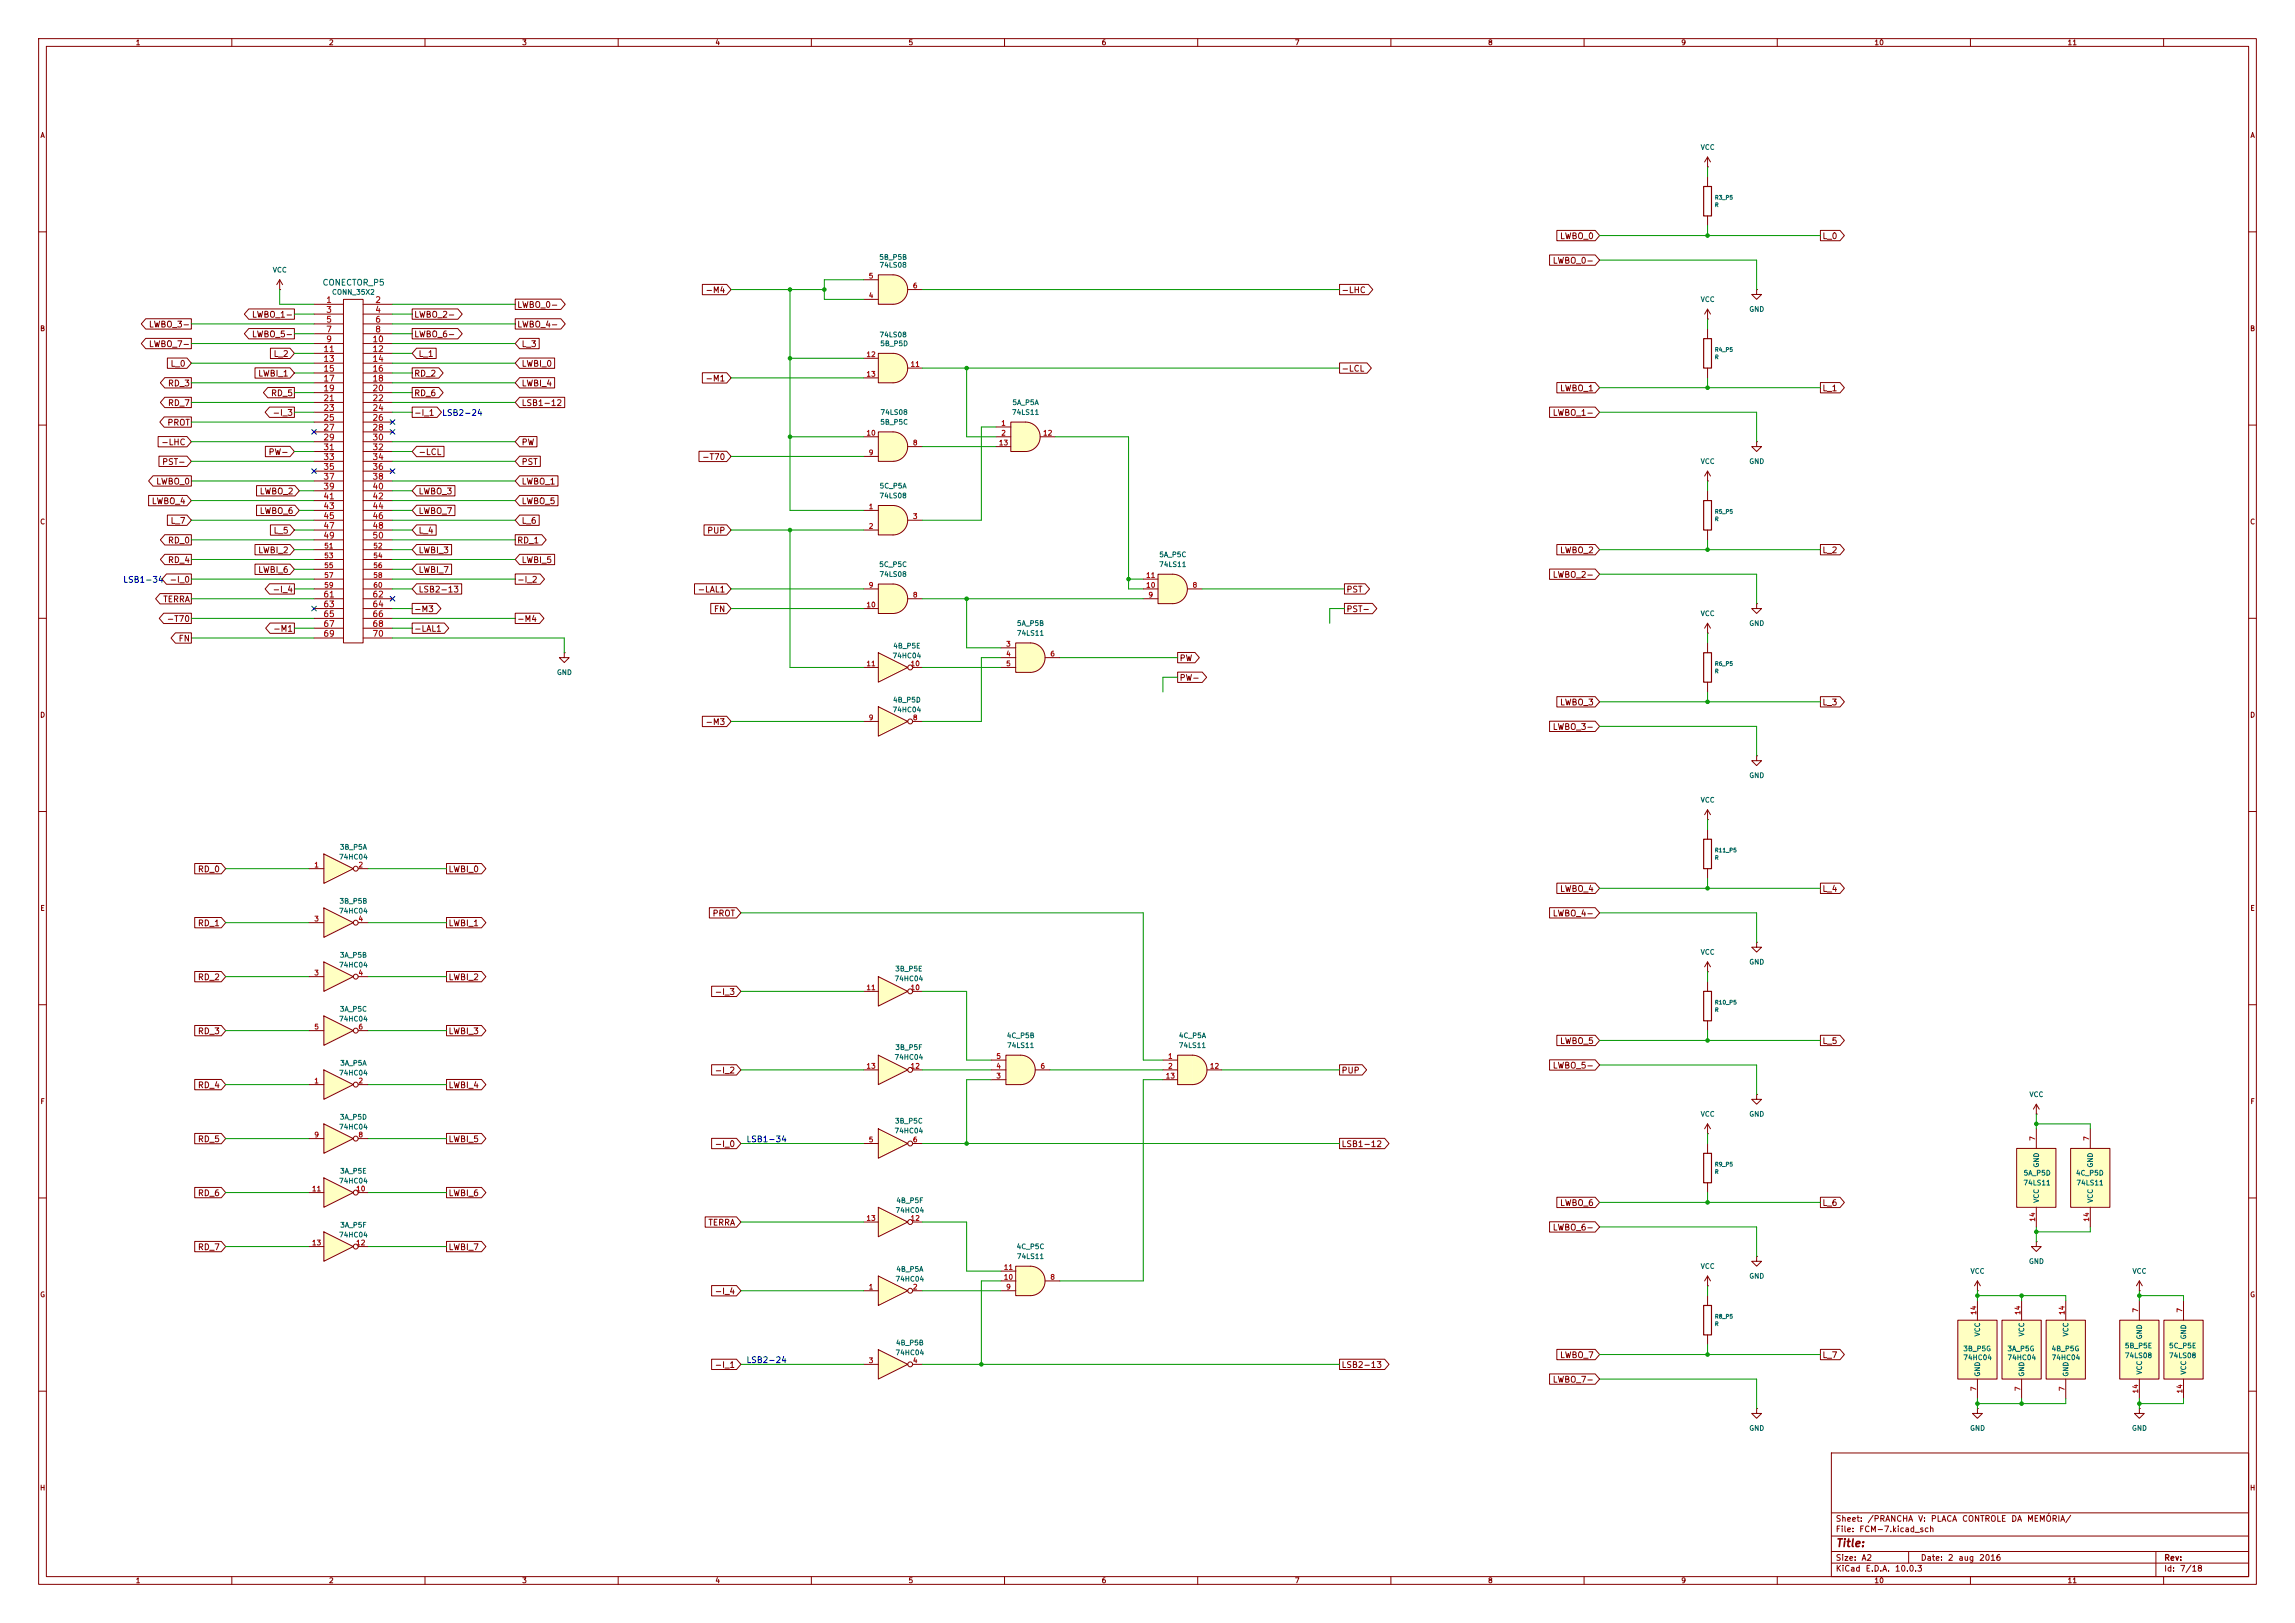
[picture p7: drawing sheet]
<svg xmlns="http://www.w3.org/2000/svg" width="594mm" height="420mm" viewBox="0 0 594 420" stroke-linecap="round" stroke-linejoin="round" font-family="sans-serif">
<defs><g id="words">
<text font-size="2" fill="#840000" x="475" y="400.8">Title:</text>
<g font-size="1.5" fill="#840000">
<text x="403.6" y="62.2">LWBO_0</text>
<text x="471.6" y="62.2">L_0</text>
<text x="401.7" y="68.6">LWBO_0-</text>
<text x="182.5" y="76.2">-M4</text>
<text x="347.1" y="76.2">-LHC</text>
<text x="65.1" y="82.6">LWBO_1-</text>
<text x="107.1" y="82.6">LWBO_2-</text>
<text x="133.7" y="80">LWBO_0-</text>
<text x="38.4" y="85.1">LWBO_3-</text>
<text x="65.1" y="87.6">LWBO_5-</text>
<text x="107.1" y="87.6">LWBO_6-</text>
<text x="133.7" y="85.1">LWBO_4-</text>
<text x="38.4" y="90.2">LWBO_7-</text>
<text x="44" y="95.3">L_0</text>
<text x="70.7" y="92.7">L_2</text>
<text x="108.2" y="92.7">L_1</text>
<text x="134.9" y="95.3">LWBI_0</text>
<text x="134.9" y="90.2">L_3</text>
<text x="43.3" y="100.3">RD_3</text>
<text x="66.7" y="97.8">LWBI_1</text>
<text x="107.1" y="97.8">RD_2</text>
<text x="134.9" y="100.3">LWBI_4</text>
<text x="182.5" y="99.1">-M1</text>
<text x="347.1" y="96.5">-LCL</text>
<text x="403.6" y="101.6">LWBO_1</text>
<text x="471.6" y="101.6">L_1</text>
<text x="43.3" y="105.4">RD_7</text>
<text x="70" y="102.9">RD_5</text>
<text x="70.4" y="108">-I_3</text>
<text x="107.1" y="108">-I_1</text>
<text x="107.1" y="102.9">RD_6</text>
<text x="134.9" y="105.4">LSB1-12</text>
<text x="401.7" y="108">LWBO_1-</text>
<text x="43.2" y="110.5">PROT</text>
<text x="41.6" y="115.6">-LHC</text>
<text x="69.4" y="118.1">PW-</text>
<text x="108.2" y="118.1">-LCL</text>
<text x="134.9" y="115.6">PW</text>
<text x="181.6" y="119.4">-T70</text>
<text x="40.3" y="125.7">LWBO_0</text>
<text x="41.8" y="120.7">PST-</text>
<text x="134.9" y="125.7">LWBO_1</text>
<text x="134.9" y="120.7">PST</text>
<text x="39.1" y="130.8">LWBO_4</text>
<text x="67.1" y="128.3">LWBO_2</text>
<text x="108.2" y="128.3">LWBO_3</text>
<text x="134.9" y="130.8">LWBO_5</text>
<text x="44" y="135.9">L_7</text>
<text x="67.1" y="133.4">LWBO_6</text>
<text x="108.2" y="133.4">LWBO_7</text>
<text x="134.9" y="135.9">L_6</text>
<text x="43.3" y="141">RD_0</text>
<text x="66.7" y="143.5">LWBI_2</text>
<text x="70.7" y="138.4">L_5</text>
<text x="108.2" y="138.4">L_4</text>
<text x="108.2" y="143.5">LWBI_3</text>
<text x="133.7" y="141">RD_1</text>
<text x="182.9" y="138.4">PUP</text>
<text x="403.6" y="143.5">LWBO_2</text>
<text x="471.6" y="143.5">L_2</text>
<text x="43.3" y="146.1">RD_4</text>
<text x="66.7" y="148.6">LWBI_6</text>
<text x="108.2" y="148.6">LWBI_7</text>
<text x="134.9" y="146.1">LWBI_5</text>
<text x="401.7" y="149.9">LWBO_2-</text>
<text x="43.8" y="151.1">-I_0</text>
<text x="70.4" y="153.7">-I_4</text>
<text x="108.2" y="153.7">LSB2-13</text>
<text x="133.7" y="151.1">-I_2</text>
<text x="180.4" y="153.7">-LAL1</text>
<text x="348.4" y="153.7">PST</text>
<text x="42.1" y="156.2">TERRA</text>
<text x="43" y="161.3">-T70</text>
<text x="107.1" y="158.8">-M3</text>
<text x="133.7" y="161.3">-M4</text>
<text x="184.7" y="158.8">FN</text>
<text x="348.4" y="158.8">PST-</text>
<text x="46.1" y="166.4">FN</text>
<text x="70.6" y="163.8">-M1</text>
<text x="107.1" y="163.8">-LAL1</text>
<text x="305.2" y="171.5">PW</text>
<text x="305.2" y="176.5">PW-</text>
<text x="403.6" y="182.9">LWBO_3</text>
<text x="471.6" y="182.9">L_3</text>
<text x="182.5" y="188">-M3</text>
<text x="401.7" y="189.2">LWBO_3-</text>
<text x="51.1" y="226.1">RD_0</text>
<text x="116" y="226.1">LWBI_0</text>
<text x="403.6" y="231.1">LWBO_4</text>
<text x="471.6" y="231.1">L_4</text>
<text x="184.3" y="237.5">PROT</text>
<text x="401.7" y="237.5">LWBO_4-</text>
<text x="51.1" y="240">RD_1</text>
<text x="116" y="240">LWBI_1</text>
<text x="51.1" y="254">RD_2</text>
<text x="116" y="254">LWBI_2</text>
<text x="184.9" y="257.8">-I_3</text>
<text x="51.1" y="268">RD_3</text>
<text x="116" y="268">LWBI_3</text>
<text x="403.6" y="270.5">LWBO_5</text>
<text x="471.6" y="270.5">L_5</text>
<text x="51.1" y="281.9">RD_4</text>
<text x="116" y="281.9">LWBI_4</text>
<text x="184.9" y="278.1">-I_2</text>
<text x="347.1" y="278.1">PUP</text>
<text x="401.7" y="276.9">LWBO_5-</text>
<text x="51.1" y="295.9">RD_5</text>
<text x="116" y="295.9">LWBI_5</text>
<text x="184.9" y="297.2">-I_0</text>
<text x="347.1" y="297.2">LSB1-12</text>
<text x="51.1" y="309.9">RD_6</text>
<text x="116" y="309.9">LWBI_6</text>
<text x="183.2" y="317.5">TERRA</text>
<text x="403.6" y="312.4">LWBO_6</text>
<text x="471.6" y="312.4">L_6</text>
<text x="51.1" y="323.9">RD_7</text>
<text x="116" y="323.9">LWBI_7</text>
<text x="401.7" y="318.8">LWBO_6-</text>
<text x="184.9" y="335.3">-I_4</text>
<text x="403.6" y="351.8">LWBO_7</text>
<text x="471.6" y="351.8">L_7</text>
<text x="184.9" y="354.3">-I_1</text>
<text x="347.1" y="354.3">LSB2-13</text>
<text x="401.7" y="358.1">LWBO_7-</text>
<text x="475" y="394.1">Sheet:</text>
<text x="483.2" y="394.1">/PRANCHA</text>
<text x="496.3" y="394.1">V:</text>
<text x="499.6" y="394.1">PLACA</text>
<text x="507.7" y="394.1">CONTROLE</text>
<text x="520.4" y="394.1">DA</text>
<text x="524.5" y="394.1">MEMÓRIA/</text>
<text x="475" y="396.8">File:</text>
<text x="481.1" y="396.8">FCM-7.kicad_sch</text>
<text x="475" y="407">KiCad</text>
<text x="475" y="404.2">Size:</text>
<text x="481.7" y="404.2">A2</text>
<text x="482.7" y="407">E.D.A.</text>
<text x="490.3" y="407">10.0.3</text>
<text x="497" y="404.2">Date:</text>
<text x="504" y="404.2">2</text>
<text x="506.7" y="404.2">aug</text>
<text x="512.1" y="404.2">2016</text>
<text x="560" y="404.2">Rev:</text>
<text x="560" y="407">Id:</text>
<text x="564.1" y="407">7/18</text>
</g>
<text font-size="1.5" fill="#006464" x="83.3" y="74.3">CONECTOR_P5</text>
<g font-size="1.5" fill="#a90000">
<text x="84.3" y="78.8">1</text>
<text x="84.3" y="81.3">3</text>
<text x="84.3" y="83.8">5</text>
<text x="97" y="78.8">2</text>
<text x="97" y="81.3">4</text>
<text x="97" y="83.8">6</text>
<text x="84.3" y="86.4">7</text>
<text x="84.3" y="88.9">9</text>
<text x="96.3" y="88.9">10</text>
<text x="97" y="86.4">8</text>
<text x="83.6" y="91.5">11</text>
<text x="83.6" y="94">13</text>
<text x="96.3" y="91.5">12</text>
<text x="96.3" y="94">14</text>
<text x="83.6" y="96.5">15</text>
<text x="83.6" y="99.1">17</text>
<text x="83.6" y="101.6">19</text>
<text x="96.3" y="96.5">16</text>
<text x="96.3" y="99.1">18</text>
<text x="96.3" y="101.6">20</text>
<text x="83.6" y="104.2">21</text>
<text x="83.6" y="106.7">23</text>
<text x="96.3" y="104.2">22</text>
<text x="96.3" y="106.7">24</text>
<text x="83.6" y="109.2">25</text>
<text x="83.6" y="111.8">27</text>
<text x="96.3" y="109.2">26</text>
<text x="96.3" y="111.8">28</text>
<text x="83.6" y="114.3">29</text>
<text x="83.6" y="116.9">31</text>
<text x="83.6" y="119.4">33</text>
<text x="96.3" y="114.3">30</text>
<text x="96.3" y="116.9">32</text>
<text x="96.3" y="119.4">34</text>
<text x="83.6" y="121.9">35</text>
<text x="83.6" y="124.5">37</text>
<text x="96.3" y="121.9">36</text>
<text x="96.3" y="124.5">38</text>
<text x="83.6" y="127">39</text>
<text x="83.6" y="129.6">41</text>
<text x="96.3" y="127">40</text>
<text x="96.3" y="129.6">42</text>
<text x="83.6" y="132.1">43</text>
<text x="83.6" y="134.6">45</text>
<text x="83.6" y="137.2">47</text>
<text x="96.3" y="132.1">44</text>
<text x="96.3" y="134.6">46</text>
<text x="96.3" y="137.2">48</text>
<text x="83.6" y="139.7">49</text>
<text x="96.3" y="139.7">50</text>
<text x="83.6" y="155">61</text>
<text x="96.3" y="155">62</text>
<text x="83.6" y="157.5">63</text>
<text x="83.6" y="160">65</text>
<text x="96.3" y="157.5">64</text>
<text x="96.3" y="160">66</text>
<text x="83.6" y="162.6">67</text>
<text x="83.6" y="165.1">69</text>
<text x="96.3" y="162.6">68</text>
<text x="96.3" y="165.1">70</text>
</g>
<g font-size="1.5" fill="#0000c2">
<text x="114.3" y="108">LSB2-24</text>
<text x="31.7" y="151.2">LSB1-34</text>
<text x="193" y="295.9">LSB1-34</text>
<text x="193" y="353.1">LSB2-24</text>
</g>
<g font-size="1.3" fill="#840000">
<text x="35" y="12">1</text>
<text x="85" y="12">2</text>
<text x="135" y="12">3</text>
<text x="185" y="12">4</text>
<text x="235" y="12">5</text>
<text x="285" y="12">6</text>
<text x="335" y="12">7</text>
<text x="385" y="12">8</text>
<text x="435" y="12">9</text>
<text x="485" y="12">10</text>
<text x="535" y="12">11</text>
<text x="10.3" y="36">A</text>
<text x="582.3" y="36">A</text>
<text x="10.3" y="86">B</text>
<text x="582.3" y="86">B</text>
<text x="10.3" y="136">C</text>
<text x="582.3" y="136">C</text>
<text x="10.3" y="186">D</text>
<text x="582.3" y="186">D</text>
<text x="10.3" y="236">E</text>
<text x="582.3" y="236">E</text>
<text x="10.3" y="286">F</text>
<text x="582.3" y="286">F</text>
<text x="10.3" y="336">G</text>
<text x="582.3" y="336">G</text>
<text x="10.2" y="386">H</text>
<text x="582.2" y="386">H</text>
<text x="35" y="410">1</text>
<text x="85" y="410">2</text>
<text x="135" y="410">3</text>
<text x="185" y="410">4</text>
<text x="235" y="410">5</text>
<text x="285" y="410">6</text>
<text x="335" y="410">7</text>
<text x="385" y="410">8</text>
<text x="435" y="410">9</text>
<text x="485" y="410">10</text>
<text x="535" y="410">11</text>
</g>
<g font-size="1.3" fill="#006464">
<text x="440" y="39.1">VCC</text>
<text x="70.5" y="70.8">VCC</text>
<text x="227.4" y="67.5">5B_P5B</text>
<text x="227.5" y="69.6">74LS08</text>
<text x="85.8" y="76.6">CONN_35X2</text>
<text x="440" y="78.4">VCC</text>
<text x="452.6" y="81">GND</text>
<text x="227.5" y="87.6">74LS08</text>
<text x="227.7" y="89.9">5B_P5D</text>
<text x="227.8" y="107.7">74LS08</text>
<text x="261.8" y="107.7">74LS11</text>
<text x="261.9" y="105.1">5A_P5A</text>
<text x="227.7" y="110.2">5B_P5C</text>
<text x="440" y="120.4">VCC</text>
<text x="452.6" y="120.4">GND</text>
<text x="227.5" y="129.2">74LS08</text>
<text x="227.5" y="126.7">5C_P5A</text>
<text x="227.4" y="147">5C_P5C</text>
<text x="227.5" y="149.6">74LS08</text>
<text x="299.9" y="147">74LS11</text>
<text x="299.9" y="144.5">5A_P5C</text>
<text x="440" y="159.7">VCC</text>
<text x="263.1" y="164.8">74LS11</text>
<text x="263.1" y="162.3">5A_P5B</text>
<text x="452.6" y="162.3">GND</text>
<text x="230.9" y="170.6">74HC04</text>
<text x="231.1" y="168.1">4B_P5E</text>
<text x="144" y="175">GND</text>
<text x="230.9" y="184.6">74HC04</text>
<text x="231" y="182.1">4B_P5D</text>
<text x="452.6" y="201.6">GND</text>
<text x="440" y="208">VCC</text>
<text x="87.8" y="220.2">3B_P5A</text>
<text x="87.6" y="222.7">74HC04</text>
<text x="87.6" y="236.7">74HC04</text>
<text x="87.7" y="234.1">3B_P5B</text>
<text x="87.6" y="250.7">74HC04</text>
<text x="87.8" y="248.1">3A_P5B</text>
<text x="231.6" y="251.7">3B_P5E</text>
<text x="440" y="247.4">VCC</text>
<text x="452.6" y="249.9">GND</text>
<text x="231.4" y="254.2">74HC04</text>
<text x="87.8" y="262.1">3A_P5C</text>
<text x="87.6" y="264.6">74HC04</text>
<text x="260.5" y="268.9">4C_P5B</text>
<text x="305" y="268.9">4C_P5A</text>
<text x="231.4" y="274.5">74HC04</text>
<text x="231.6" y="272">3B_P5F</text>
<text x="260.5" y="271.5">74LS11</text>
<text x="305" y="271.5">74LS11</text>
<text x="87.6" y="278.6">74HC04</text>
<text x="87.9" y="276.1">3A_P5A</text>
<text x="525.1" y="284.2">VCC</text>
<text x="87.6" y="292.6">74HC04</text>
<text x="87.8" y="290">3A_P5D</text>
<text x="231.4" y="293.6">74HC04</text>
<text x="231.5" y="291">3B_P5C</text>
<text x="440" y="289.3">VCC</text>
<text x="452.6" y="289.3">GND</text>
<text x="87.9" y="304">3A_P5E</text>
<text x="523.6" y="304.5">5A_P5D</text>
<text x="528" y="302.3" transform="rotate(-90 528 302.3)">GND</text>
<text x="537.2" y="304.5">4C_P5D</text>
<text x="542" y="302.3" transform="rotate(-90 542 302.3)">GND</text>
<text x="87.6" y="306.5">74HC04</text>
<text x="231.8" y="311.6">4B_P5F</text>
<text x="523.6" y="307">74LS11</text>
<text x="528" y="311.4" transform="rotate(-90 528 311.4)">VCC</text>
<text x="537.3" y="307">74LS11</text>
<text x="542" y="311.4" transform="rotate(-90 542 311.4)">VCC</text>
<text x="87.9" y="318">3A_P5F</text>
<text x="231.6" y="314.2">74HC04</text>
<text x="87.6" y="320.5">74HC04</text>
<text x="263" y="323.6">4C_P5C</text>
<text x="231.8" y="329.4">4B_P5A</text>
<text x="263.1" y="326.1">74LS11</text>
<text x="440" y="328.6">VCC</text>
<text x="509.9" y="329.9">VCC</text>
<text x="525" y="327.4">GND</text>
<text x="551.8" y="329.9">VCC</text>
<text x="231.6" y="331.9">74HC04</text>
<text x="452.6" y="331.2">GND</text>
<text x="512.8" y="346" transform="rotate(-90 512.8 346)">VCC</text>
<text x="524.2" y="346" transform="rotate(-90 524.2 346)">VCC</text>
<text x="535.6" y="346" transform="rotate(-90 535.6 346)">VCC</text>
<text x="554.7" y="346.7" transform="rotate(-90 554.7 346.7)">GND</text>
<text x="566.1" y="346.7" transform="rotate(-90 566.1 346.7)">GND</text>
<text x="231.6" y="351">74HC04</text>
<text x="231.8" y="348.4">4B_P5B</text>
<text x="508" y="352.3">74HC04</text>
<text x="508" y="350">3B_P5G</text>
<text x="519.4" y="352.3">74HC04</text>
<text x="519.4" y="350">3A_P5G</text>
<text x="530.9" y="352.3">74HC04</text>
<text x="530.9" y="350">4B_P5G</text>
<text x="549.8" y="349.2">5B_P5E</text>
<text x="549.8" y="351.7">74LS08</text>
<text x="561.3" y="349.2">5C_P5E</text>
<text x="561.3" y="351.7">74LS08</text>
<text x="512.8" y="356.4" transform="rotate(-90 512.8 356.4)">GND</text>
<text x="524.2" y="356.4" transform="rotate(-90 524.2 356.4)">GND</text>
<text x="535.6" y="356.4" transform="rotate(-90 535.6 356.4)">GND</text>
<text x="554.7" y="355.9" transform="rotate(-90 554.7 355.9)">VCC</text>
<text x="566.1" y="355.9" transform="rotate(-90 566.1 355.9)">VCC</text>
<text x="452.6" y="370.5">GND</text>
<text x="509.8" y="370.5">GND</text>
<text x="551.7" y="370.5">GND</text>
</g>
<g font-size="1.3" fill="#a90000">
<text x="224.7" y="77.4">4</text>
<text x="224.7" y="72.4">5</text>
<text x="236.1" y="74.9">6</text>
<text x="224.1" y="92.7">12</text>
<text x="235.5" y="95.2">11</text>
<text x="224.1" y="97.8">13</text>
<text x="224.1" y="113">10</text>
<text x="259" y="110.5">1</text>
<text x="259" y="113">2</text>
<text x="269.8" y="113">12</text>
<text x="224.7" y="118.1">9</text>
<text x="236.1" y="115.5">8</text>
<text x="258.4" y="115.5">13</text>
<text x="224.7" y="132.1">1</text>
<text x="224.7" y="137.1">2</text>
<text x="236.1" y="134.6">3</text>
<text x="83.8" y="142.2">51</text>
<text x="96.5" y="142.2">52</text>
<text x="83.8" y="144.8">53</text>
<text x="83.8" y="147.3">55</text>
<text x="83.8" y="149.8">57</text>
<text x="96.5" y="144.8">54</text>
<text x="96.5" y="147.3">56</text>
<text x="96.5" y="149.8">58</text>
<text x="296.5" y="149.8">11</text>
<text x="83.8" y="152.4">59</text>
<text x="96.5" y="152.4">60</text>
<text x="224.7" y="152.4">9</text>
<text x="236.1" y="154.9">8</text>
<text x="296.5" y="152.4">10</text>
<text x="297.1" y="154.9">9</text>
<text x="308.5" y="152.4">8</text>
<text x="224.1" y="157.5">10</text>
<text x="260.3" y="167.6">3</text>
<text x="224.1" y="172.7">11</text>
<text x="235.5" y="172.7">10</text>
<text x="260.3" y="170.2">4</text>
<text x="260.3" y="172.7">5</text>
<text x="271.7" y="170.2">6</text>
<text x="224.7" y="186.7">9</text>
<text x="236.1" y="186.7">8</text>
<text x="81.2" y="224.8">1</text>
<text x="92.6" y="224.8">2</text>
<text x="81.2" y="238.7">3</text>
<text x="92.6" y="238.7">4</text>
<text x="81.2" y="252.7">3</text>
<text x="92.6" y="252.7">4</text>
<text x="224.1" y="256.5">11</text>
<text x="235.5" y="256.5">10</text>
<text x="81.2" y="266.7">5</text>
<text x="92.6" y="266.7">6</text>
<text x="257.7" y="274.3">5</text>
<text x="302.2" y="274.3">1</text>
<text x="81.2" y="280.6">1</text>
<text x="92.6" y="280.6">2</text>
<text x="224.1" y="276.8">13</text>
<text x="235.5" y="276.8">12</text>
<text x="257.7" y="279.4">3</text>
<text x="257.7" y="276.8">4</text>
<text x="269.2" y="276.8">6</text>
<text x="301.6" y="279.4">13</text>
<text x="302.2" y="276.8">2</text>
<text x="313" y="276.8">12</text>
<text x="81.2" y="294.6">9</text>
<text x="92.6" y="294.6">8</text>
<text x="224.7" y="295.9">5</text>
<text x="236.1" y="295.9">6</text>
<text x="527" y="295.3" transform="rotate(-90 527 295.3)">7</text>
<text x="541" y="295.3" transform="rotate(-90 541 295.3)">7</text>
<text x="80.6" y="308.6">11</text>
<text x="92" y="308.6">10</text>
<text x="224.1" y="316.2">13</text>
<text x="235.5" y="316.2">12</text>
<text x="527" y="316.3" transform="rotate(-90 527 316.3)">14</text>
<text x="541" y="316.3" transform="rotate(-90 541 316.3)">14</text>
<text x="80.6" y="322.6">13</text>
<text x="92" y="322.6">12</text>
<text x="259.7" y="328.9">11</text>
<text x="224.7" y="334">1</text>
<text x="236.1" y="334">2</text>
<text x="259.7" y="331.4">10</text>
<text x="260.3" y="334">9</text>
<text x="271.7" y="331.4">8</text>
<text x="511.8" y="340.4" transform="rotate(-90 511.8 340.4)">14</text>
<text x="523.2" y="340.4" transform="rotate(-90 523.2 340.4)">14</text>
<text x="534.6" y="340.4" transform="rotate(-90 534.6 340.4)">14</text>
<text x="553.7" y="339.8" transform="rotate(-90 553.7 339.8)">7</text>
<text x="565.1" y="339.8" transform="rotate(-90 565.1 339.8)">7</text>
<text x="224.7" y="353">3</text>
<text x="236.1" y="353">4</text>
<text x="511.8" y="360.1" transform="rotate(-90 511.8 360.1)">7</text>
<text x="523.2" y="360.1" transform="rotate(-90 523.2 360.1)">7</text>
<text x="534.6" y="360.1" transform="rotate(-90 534.6 360.1)">7</text>
<text x="553.7" y="360.7" transform="rotate(-90 553.7 360.7)">14</text>
<text x="565.1" y="360.7" transform="rotate(-90 565.1 360.7)">14</text>
</g>
<g font-size="1" fill="#006464">
<text x="443.7" y="51.9">R3_P5</text>
<text x="443.7" y="53.8">R</text>
<text x="443.7" y="91.3">R4_P5</text>
<text x="443.7" y="93.2">R</text>
<text x="443.7" y="133.2">R5_P5</text>
<text x="443.7" y="135.1">R</text>
<text x="443.7" y="172.5">R6_P5</text>
<text x="443.7" y="174.5">R</text>
<text x="443.7" y="220.8">R11_P5</text>
<text x="443.7" y="222.7">R</text>
<text x="443.7" y="260.2">R10_P5</text>
<text x="443.7" y="262.1">R</text>
<text x="443.7" y="302.1">R9_P5</text>
<text x="443.7" y="304">R</text>
<text x="443.7" y="341.4">R8_P5</text>
<text x="443.7" y="343.4">R</text>
</g>
</g></defs>
<g fill="none" stroke="#840000" stroke-width=".26">
<path d="M10 10h574v400h-574zM12 12h570v396h-570zM60 10v2M110 10v2M160 10v2M210 10v2M260 10v2M310 10v2M360 10v2M410 10v2M460 10v2M510 10v2"/>
<path d="M560 10v2M10 60h2M582 60h2M10 110h2M582 110h2M10 160h2M582 160h2M10 210h2M442 214.6v2.6M582 210h2M442 224.8v2.5M10 260h2"/>
<path d="M582 260h2M10 310h2M582 310h2M10 360h2M474 376h108v32h-108zM582 360h2M474 397.5h108M474 391.5h108M60 408v2M110 408v2M160 408v2M210 408v2"/>
<path d="M260 408v2M310 408v2M360 408v2M410 408v2M460 408v2M474 404.5h108M474 401.5h108M494 401.5v3M510 408v2M558 401.5v6.5M560 408v2"/>
</g>
<path d="M440.9 217.2h2.1v7.6h-2.1z" fill="none" stroke="#840000" stroke-width=".3"/>
<path d="M227.3 168.9l7.6 3.8-7.6 3.8z" fill="#ffffc2"/>
<g fill="none" stroke="#840000" stroke-width=".26">
<path d="M223.5 172.7h3.8M227.3 168.9l7.6 3.8-7.6 3.8zM236.2 172.7h2.6"/>
<circle cx="235.6" cy="172.7" r=".63"/>
</g>
<path d="M231.1 151.1a3.8 3.8 0 0 1 3.8 3.8 3.8 3.8 0 0 1-3.8 3.9z" fill="#ffffc2" stroke="#ffffc2" stroke-width=".26"/>
<path d="M227.3 151.1h3.8v7.7h-3.8z" fill="#ffffc2"/>
<g fill="none" stroke="#840000" stroke-width=".26">
<path d="M81.3 78.7h7.6M88.9 77.5h5.1v88.9h-5.1zM94 78.7h7.6M81.3 81.3h7.6M81.3 83.8h7.6M81.3 86.4h7.6M81.3 88.9h7.6M81.3 91.4h7.6M81.3 94h7.6M81.3 96.5h7.6M81.3 99.1h7.6M94 81.3h7.6"/>
<path d="M94 83.8h7.6M94 86.4h7.6M94 88.9h7.6M94 91.4h7.6M94 94h7.6M94 96.5h7.6M94 99.1h7.6M442 85.1v2.5M442 95.3v2.5M81.3 101.6h7.6M81.3 104.1h7.6M81.3 106.7h7.6"/>
<path d="M81.3 109.2h7.6M81.3 111.8h7.6M81.3 114.3h7.6M81.3 116.8h7.6M81.3 119.4h7.6M94 101.6h7.6M94 104.1h7.6M94 106.7h7.6M94 109.2h7.6M94 111.8h7.6M94 114.3h7.6M94 116.8h7.6"/>
<path d="M94 119.4h7.6M81.3 121.9h7.6M81.3 124.5h7.6M81.3 127h7.6M81.3 129.5h7.6M81.3 132.1h7.6M81.3 134.6h7.6M81.3 137.2h7.6M81.3 139.7h7.6M94 121.9h7.6M94 124.5h7.6M94 127h7.6"/>
<path d="M94 129.5h7.6M94 132.1h7.6M94 134.6h7.6M94 137.2h7.6M94 139.7h7.6M81.3 154.9h7.6M81.3 152.4h7.6M81.3 157.5h7.6M81.3 142.2h7.6M81.3 144.8h7.6M81.3 147.3h7.6M81.3 149.9h7.6"/>
<path d="M94 154.9h7.6M94 152.4h7.6M94 157.5h7.6M94 142.2h7.6M94 144.8h7.6M94 147.3h7.6M94 149.9h7.6M223.5 152.4h3.8M223.5 157.5h3.8M227.3 151.1h3.8a3.8 3.8 0 0 1 3.8 3.8 3.8 3.8 0 0 1-3.8 3.9h-3.8zM234.9 154.9h3.9M81.3 160h7.6"/>
<path d="M81.3 162.6h7.6M81.3 165.1h7.6M94 160h7.6M94 162.6h7.6M94 165.1h7.6M454.7 195.6v1.3h1.2l-1.2 1.2-1.3-1.2h1.3M454.7 195.6h.1M527 321.3v1.3h1.3l-1.3 1.3-1.2-1.3h1.2M527 321.3h.1"/>
</g>
<path d="M440.9 87.6h2.1v7.7h-2.1z" fill="none" stroke="#840000" stroke-width=".3"/>
<path d="M308.6 273.1a3.8 3.8 0 0 1 3.8 3.8 3.8 3.8 0 0 1-3.8 3.8z" fill="#ffffc2" stroke="#ffffc2" stroke-width=".26"/>
<path d="M304.8 273.1h3.8v7.6h-3.8z" fill="#ffffc2"/>
<path d="M301 274.3h3.8M301 276.9h3.8M301 279.4h3.8M304.8 273.1h3.8a3.8 3.8 0 0 1 3.8 3.8 3.8 3.8 0 0 1-3.8 3.8h-3.8zM312.4 276.9h3.8" fill="none" stroke="#840000" stroke-width=".26"/>
<path d="M264.2 273.1a3.8 3.8 0 0 1 3.7 3.8 3.8 3.8 0 0 1-3.7 3.8z" fill="#ffffc2" stroke="#ffffc2" stroke-width=".26"/>
<path d="M260.3 273.1h3.9v7.6h-3.9z" fill="#ffffc2"/>
<path d="M256.5 279.4h3.8M256.5 276.9h3.8M256.5 274.3h3.8M260.3 273.1h3.9a3.8 3.8 0 0 1 3.7 3.8 3.8 3.8 0 0 1-3.7 3.8h-3.9zM268 276.9h3.8" fill="none" stroke="#840000" stroke-width=".26"/>
<path d="M227.3 182.9l7.6 3.8-7.6 3.8z" fill="#ffffc2"/>
<g fill="none" stroke="#840000" stroke-width=".26">
<path d="M442 82.6h.1M442 80l-.8 1.3M442 80l.7 1.3M442 80v2.6M223.5 186.7h3.8M227.3 182.9l7.6 3.8-7.6 3.8zM236.2 186.7h2.6"/>
<circle cx="235.6" cy="186.7" r=".63"/>
</g>
<path d="M560.1 341.6h10.1v15.3h-10.1z" fill="#ffffc2"/>
<path d="M442 335.3v2.5M565.1 336.6v5M442 345.4v2.6M560.1 341.6h10.1v15.3h-10.1zM565.1 356.9v5.1" fill="none" stroke="#840000" stroke-width=".26"/>
<path d="M440.9 337.8h2.1v7.6h-2.1z" fill="none" stroke="#840000" stroke-width=".3"/>
<path d="M548.6 341.6h10.2v15.3h-10.2z" fill="#ffffc2"/>
<path d="M442 212.1h.1M442 209.6l-.8 1.2M442 209.6l.7 1.2M442 209.6v2.5M553.7 336.6v5M548.6 341.6h10.2v15.3h-10.2zM553.7 356.9v5.1M553.7 364.5v1.3h1.3l-1.3 1.2-1.3-1.2h1.3M553.7 364.5h.1" fill="none" stroke="#840000" stroke-width=".26"/>
<path d="M265.4 109.2a3.8 3.8 0 0 1 3.8 3.8 3.8 3.8 0 0 1-3.8 3.8z" fill="#ffffc2" stroke="#ffffc2" stroke-width=".26"/>
<path d="M261.6 109.2h3.8v7.6h-3.8z" fill="#ffffc2"/>
<g fill="none" stroke="#840000" stroke-width=".26">
<path d="M257.8 110.5h3.8M257.8 113h3.8M257.8 115.6h3.8M261.6 109.2h3.8a3.8 3.8 0 0 1 3.8 3.8 3.8 3.8 0 0 1-3.8 3.8h-3.8zM269.2 113h3.8M454.7 114.3v1.3h1.2l-1.2 1.2-1.3-1.2h1.3M454.7 114.3h.1M442 332.7h.1M442 330.2l-.8 1.3M442 330.2l.7 1.3M442 330.2v2.5M553.7 334h.1"/>
<path d="M553.7 331.5l-.7 1.2M553.7 331.5l.8 1.2M553.7 331.5v2.5"/>
</g>
<path d="M83.8 276.9l7.6 3.8-7.6 3.8z" fill="#ffffc2"/>
<g fill="none" stroke="#840000" stroke-width=".26">
<path d="M83.8 276.9l7.6 3.8-7.6 3.8zM80 280.7h3.8M92.7 280.7h2.5"/>
<circle cx="92.1" cy="280.7" r=".63"/>
</g>
<path d="M83.8 262.9l7.6 3.8-7.6 3.8z" fill="#ffffc2"/>
<g fill="none" stroke="#840000" stroke-width=".26">
<path d="M80 266.7h3.8M83.8 262.9l7.6 3.8-7.6 3.8zM92.7 266.7h2.5"/>
<circle cx="92.1" cy="266.7" r=".63"/>
</g>
<path d="M529.6 341.6h10.1v15.3h-10.1z" fill="#ffffc2"/>
<path d="M534.7 336.6v5M529.6 341.6h10.1v15.3h-10.1zM534.7 356.9v5.1" fill="none" stroke="#840000" stroke-width=".26"/>
<path d="M518.2 341.6h10.1v15.3h-10.1z" fill="#ffffc2"/>
<path d="M442 124.5h.1M442 121.9l-.8 1.3M442 121.9l.7 1.3M442 121.9v2.6M523.2 336.6v5M518.2 341.6h10.1v15.3h-10.1zM523.2 356.9v5.1" fill="none" stroke="#840000" stroke-width=".26"/>
<path d="M83.8 318.8l7.6 3.8-7.6 3.8z" fill="#ffffc2"/>
<g fill="none" stroke="#840000" stroke-width=".26">
<path d="M83.8 318.8l7.6 3.8-7.6 3.8zM80 322.6h3.8M92.7 322.6h2.5"/>
<circle cx="92.1" cy="322.6" r=".63"/>
</g>
<path d="M83.8 304.8l7.6 3.8-7.6 3.8z" fill="#ffffc2"/>
<g fill="none" stroke="#840000" stroke-width=".26">
<path d="M80 308.6h3.8M83.8 304.8l7.6 3.8-7.6 3.8zM92.7 308.6h2.5"/>
<circle cx="92.1" cy="308.6" r=".63"/>
</g>
<path d="M266.7 327.7a3.8 3.8 0 0 1 3.8 3.8 3.8 3.8 0 0 1-3.8 3.8z" fill="#ffffc2" stroke="#ffffc2" stroke-width=".26"/>
<path d="M262.9 327.7h3.8v7.6h-3.8z" fill="#ffffc2"/>
<path d="M259.1 331.5h3.8M259.1 334h3.8M259.1 328.9h3.8M262.9 327.7h3.8a3.8 3.8 0 0 1 3.8 3.8 3.8 3.8 0 0 1-3.8 3.8h-3.8zM270.5 331.5h3.8" fill="none" stroke="#840000" stroke-width=".26"/>
<path d="M266.7 166.4a3.8 3.8 0 0 1 3.8 3.8 3.8 3.8 0 0 1-3.8 3.8z" fill="#ffffc2" stroke="#ffffc2" stroke-width=".26"/>
<path d="M262.9 166.4h3.8v7.6h-3.8z" fill="#ffffc2"/>
<path d="M259.1 167.6h3.8M259.1 170.2h3.8M259.1 172.7h3.8M262.9 166.4h3.8a3.8 3.8 0 0 1 3.8 3.8 3.8 3.8 0 0 1-3.8 3.8h-3.8zM270.5 170.2h3.8" fill="none" stroke="#840000" stroke-width=".26"/>
<path d="M83.8 290.8l7.6 3.8-7.6 3.9z" fill="#ffffc2"/>
<g fill="none" stroke="#840000" stroke-width=".26">
<path d="M80 294.6h3.8M83.8 290.8l7.6 3.8-7.6 3.9zM92.7 294.6h2.5"/>
<circle cx="92.1" cy="294.6" r=".63"/>
</g>
<path d="M303.5 148.6a3.8 3.8 0 0 1 3.8 3.8 3.8 3.8 0 0 1-3.8 3.8z" fill="#ffffc2" stroke="#ffffc2" stroke-width=".26"/>
<path d="M299.7 148.6h3.8v7.6h-3.8z" fill="#ffffc2"/>
<g fill="none" stroke="#840000" stroke-width=".26">
<path d="M295.9 152.4h3.8M295.9 154.9h3.8M295.9 149.9h3.8M299.7 148.6h3.8a3.8 3.8 0 0 1 3.8 3.8 3.8 3.8 0 0 1-3.8 3.8h-3.8zM307.3 152.4h3.8M442 163.8h.1M442 161.3l-.8 1.3M442 161.3l.7 1.3M442 161.3v2.5M527 288.3h.1M527 285.8l-.7 1.2M527 285.8l.8 1.2"/>
<path d="M527 285.8v2.5"/>
</g>
<path d="M522 297.2h10.1v15.2h-10.1z" fill="#ffffc2"/>
<path d="M522 297.2h10.1v15.2h-10.1zM527 292.1v5.1M527 312.4v5.1" fill="none" stroke="#840000" stroke-width=".26"/>
<path d="M535.9 297.2h10.2v15.2h-10.2z" fill="#ffffc2"/>
<path d="M454.7 74.9v1.3h1.2l-1.2 1.3-1.3-1.3h1.3M454.7 74.9h.1M535.9 297.2h10.2v15.2h-10.2zM541 292.1v5.1M541 312.4v5.1" fill="none" stroke="#840000" stroke-width=".26"/>
<path d="M231.1 130.8a3.8 3.8 0 0 1 3.8 3.8 3.8 3.8 0 0 1-3.8 3.8z" fill="#ffffc2" stroke="#ffffc2" stroke-width=".26"/>
<path d="M227.3 130.8h3.8v7.6h-3.8z" fill="#ffffc2"/>
<path d="M223.5 132.1h3.8M223.5 137.2h3.8M227.3 130.8h3.8a3.8 3.8 0 0 1 3.8 3.8 3.8 3.8 0 0 1-3.8 3.8h-3.8zM234.9 134.6h3.9" fill="none" stroke="#840000" stroke-width=".26"/>
<path d="M83.8 248.9l7.6 3.8-7.6 3.8z" fill="#ffffc2"/>
<g fill="none" stroke="#840000" stroke-width=".26">
<path d="M80 252.7h3.8M83.8 248.9l7.6 3.8-7.6 3.8zM92.7 252.7h2.5M511.8 334h.1M511.8 331.5l-.8 1.2M511.8 331.5l.8 1.2M511.8 331.5v2.5M511.8 364.5v1.3h1.3l-1.3 1.2-1.3-1.2h1.3M511.8 364.5h.1"/>
<circle cx="92.1" cy="252.7" r=".63"/>
</g>
<path d="M506.7 341.6h10.2v15.3h-10.2z" fill="#ffffc2"/>
<path d="M511.8 336.6v5M506.7 341.6h10.2v15.3h-10.2zM511.8 356.9v5.1" fill="none" stroke="#840000" stroke-width=".26"/>
<path d="M83.8 235l7.6 3.8-7.6 3.8z" fill="#ffffc2"/>
<g fill="none" stroke="#840000" stroke-width=".26">
<path d="M442 166.4v2.5M442 176.5v2.6M80 238.8h3.8M83.8 235l7.6 3.8-7.6 3.8zM92.7 238.8h2.5"/>
<circle cx="92.1" cy="238.8" r=".63"/>
</g>
<path d="M440.9 168.9h2.1v7.6h-2.1z" fill="none" stroke="#840000" stroke-width=".3"/>
<path d="M227.3 312.4l7.6 3.8-7.6 3.8z" fill="#ffffc2"/>
<g fill="none" stroke="#840000" stroke-width=".26">
<path d="M454.7 156.2v1.3h1.2l-1.2 1.3-1.3-1.3h1.3M454.7 156.2h.1M223.5 316.2h3.8M227.3 312.4l7.6 3.8-7.6 3.8zM236.2 316.2h2.6M454.7 325.1v1.3h1.2l-1.2 1.3-1.3-1.3h1.3M454.7 325.1h.1"/>
<circle cx="235.6" cy="316.2" r=".63"/>
</g>
<path d="M231.1 71.1a3.8 3.8 0 0 1 3.8 3.8 3.8 3.8 0 0 1-3.8 3.8z" fill="#ffffc2" stroke="#ffffc2" stroke-width=".26"/>
<path d="M227.3 71.1h3.8v7.6h-3.8z" fill="#ffffc2"/>
<path d="M223.5 77.5h3.8M223.5 72.4h3.8M227.3 71.1h3.8a3.8 3.8 0 0 1 3.8 3.8 3.8 3.8 0 0 1-3.8 3.8h-3.8zM234.9 74.9h3.9M442 127v2.5M442 137.2v2.5M442 295.9v2.6M442 306.1v2.5" fill="none" stroke="#840000" stroke-width=".26"/>
<path d="M440.9 129.5h2.1v7.7h-2.1zM440.9 298.5h2.1v7.6h-2.1z" fill="none" stroke="#840000" stroke-width=".3"/>
<path d="M227.3 349.3l7.6 3.8-7.6 3.8z" fill="#ffffc2"/>
<g fill="none" stroke="#840000" stroke-width=".26">
<path d="M223.5 353.1h3.8M227.3 349.3l7.6 3.8-7.6 3.8zM236.2 353.1h2.6"/>
<circle cx="235.6" cy="353.1" r=".63"/>
</g>
<path d="M227.3 330.2l7.6 3.8-7.6 3.8z" fill="#ffffc2"/>
<g fill="none" stroke="#840000" stroke-width=".26">
<path d="M72.4 74.9h.1M72.4 72.4l-.8 1.3M72.4 72.4l.8 1.3M72.4 72.4v2.5M146 168.9v1.3h1.3l-1.3 1.3-1.2-1.3h1.2M146 168.9h.1M442 251.5h.1M442 248.9v2.6M442 254v2.5M442 248.9l-.8 1.3M442 248.9l.7 1.3M442 264.2v2.5"/>
<path d="M442 293.4h.1M442 290.8v2.6M442 290.8l-.8 1.3M442 290.8l.7 1.3M454.7 283.2v1.3h1.2l-1.2 1.3-1.3-1.3h1.3M454.7 283.2h.1M223.5 334h3.8M227.3 330.2l7.6 3.8-7.6 3.8zM236.2 334h2.6"/>
<circle cx="235.6" cy="334" r=".63"/>
</g>
<path d="M440.9 256.5h2.1v7.7h-2.1z" fill="none" stroke="#840000" stroke-width=".3"/>
<path d="M227.3 273.1l7.6 3.8-7.6 3.8z" fill="#ffffc2"/>
<g fill="none" stroke="#840000" stroke-width=".26">
<path d="M442 45.7v2.6M442 55.9v2.5M223.5 276.9h3.8M227.3 273.1l7.6 3.8-7.6 3.8zM236.2 276.9h2.6"/>
<circle cx="235.6" cy="276.9" r=".63"/>
</g>
<path d="M440.9 48.3h2.1v7.6h-2.1z" fill="none" stroke="#840000" stroke-width=".3"/>
<path d="M227.3 292.1l7.6 3.8-7.6 3.8z" fill="#ffffc2"/>
<g fill="none" stroke="#840000" stroke-width=".26">
<path d="M223.5 295.9h3.8M227.3 292.1l7.6 3.8-7.6 3.8zM236.2 295.9h2.6"/>
<circle cx="235.6" cy="295.9" r=".63"/>
</g>
<path d="M227.3 252.7l7.6 3.8-7.6 3.9z" fill="#ffffc2"/>
<g fill="none" stroke="#840000" stroke-width=".26">
<path d="M442 43.2h.1M442 40.6l-.8 1.3M442 40.6l.7 1.3M442 40.6v2.6M223.5 256.5h3.8M227.3 252.7l7.6 3.8-7.6 3.9zM236.2 256.5h2.6M454.7 364.5v1.3h1.2l-1.2 1.2-1.3-1.2h1.3M454.7 364.5h.1"/>
<circle cx="235.6" cy="256.5" r=".63"/>
</g>
<path d="M231.1 111.8a3.8 3.8 0 0 1 3.8 3.8 3.8 3.8 0 0 1-3.8 3.8z" fill="#ffffc2" stroke="#ffffc2" stroke-width=".26"/>
<path d="M227.3 111.8h3.8v7.6h-3.8z" fill="#ffffc2"/>
<path d="M223.5 118.1h3.8M223.5 113h3.8M227.3 111.8h3.8a3.8 3.8 0 0 1 3.8 3.8 3.8 3.8 0 0 1-3.8 3.8h-3.8zM234.9 115.6h3.9M454.7 243.8v1.3h1.2l-1.2 1.3-1.3-1.3h1.3M454.7 243.8h.1" fill="none" stroke="#840000" stroke-width=".26"/>
<path d="M231.1 91.4a3.8 3.8 0 0 1 3.8 3.9 3.8 3.8 0 0 1-3.8 3.8z" fill="#ffffc2" stroke="#ffffc2" stroke-width=".26"/>
<path d="M227.3 91.4h3.8v7.7h-3.8z" fill="#ffffc2"/>
<path d="M223.5 92.7h3.8M223.5 97.8h3.8M227.3 91.4h3.8a3.8 3.8 0 0 1 3.8 3.9 3.8 3.8 0 0 1-3.8 3.8h-3.8zM234.9 95.3h3.9" fill="none" stroke="#840000" stroke-width=".26"/>
<path d="M83.8 221l7.6 3.8-7.6 3.8z" fill="#ffffc2"/>
<g fill="none" stroke="#840000" stroke-width=".26">
<path d="M402.9 59.6h10l1.1 1.4-1.1 1.3h-10zM471.2 59.6h5l1.2 1.4-1.2 1.3h-5zM64.4 79.9h11.8v2.7h-11.8l-1.2-1.3zM106.7 79.9h11.8l1.1 1.4-1.1 1.3h-11.8zM133.3 77.4h11.9l1.1 1.3-1.1 1.4h-11.9zM181.8 73.6h6.3l1.1 1.3-1.1 1.4h-6.3zM346.7 73.6h7.5l1.1 1.3-1.1 1.4h-7.5zM401.1 66h11.8l1.1 1.3-1.1 1.3h-11.8zM37.7 82.5h11.8v2.7h-11.8l-1.1-1.4zM37.7 87.6h11.8v2.6h-11.8l-1.1-1.3zM42.6 97.7h6.9v2.7h-6.9l-1.1-1.3zM43.3 92.6h5.1l1.1 1.4-1.1 1.3h-5.1z"/>
<path d="M64.4 85h11.8v2.7h-11.8l-1.2-1.3zM66 95.2h9.1l1.1 1.3-1.1 1.4h-9.1zM70 90.1h5.1l1.1 1.3-1.1 1.4h-5.1zM106.7 85h11.8l1.1 1.4-1.1 1.3h-11.8zM106.7 95.2h6.9l1.1 1.3-1.1 1.4h-6.9zM107.8 90.1h5.1v2.7h-5.1l-1.1-1.4zM133.3 82.5h11.9l1.1 1.3-1.1 1.4h-11.9zM134.5 92.6h9.1v2.7h-9.1l-1.2-1.3zM134.5 87.6h5.1v2.6h-5.1l-1.2-1.3zM134.5 97.7h9.1v2.7h-9.1l-1.2-1.3zM181.8 96.5h6.3l1.1 1.3-1.1 1.3h-6.3zM346.7 93.9h7.1l1.2 1.4-1.2 1.3h-7.1z"/>
<path d="M402.9 99h10l1.1 1.3-1.1 1.4h-10zM471.2 99h5l1.2 1.3-1.2 1.4h-5zM40.9 113h7.5l1.1 1.3-1.1 1.3h-7.5zM41.1 118h7.3l1.1 1.4-1.1 1.3h-7.3zM42.5 107.9h7v2.7h-7l-1.1-1.4zM42.6 102.8h6.9v2.7h-6.9l-1.1-1.4zM68.7 115.5h6.4l1.1 1.3-1.1 1.4h-6.4zM69.3 100.3h6.9v2.6h-6.9l-1.1-1.3zM69.8 105.3h6.4v2.7h-6.4l-1.2-1.3zM106.7 105.3h6.4l1.2 1.4-1.2 1.3h-6.4zM106.7 100.3h6.9l1.1 1.3-1.1 1.3h-6.9zM107.8 115.5h7.1v2.7h-7.1l-1.1-1.4z"/>
<path d="M134.5 118h5.3v2.7h-5.3l-1.2-1.3zM134.5 102.8h11.7v2.7h-11.7l-1.2-1.4zM134.5 113h4.5v2.6h-4.5l-1.2-1.3zM180.9 116.8h7.2l1.1 1.3-1.1 1.3h-7.2zM401.1 105.3h11.8l1.1 1.4-1.1 1.3h-11.8zM38.5 128.2h9.9l1.1 1.3-1.1 1.4h-9.9zM39.6 123.1h9.9v2.7h-9.9l-1.1-1.3zM42.6 138.4h6.9v2.6h-6.9l-1.1-1.3zM43.3 133.3h5.1l1.1 1.3-1.1 1.4h-5.1zM66.4 125.7h9.9l1.2 1.3-1.2 1.3h-9.9zM66.4 130.7h9.9l1.2 1.4-1.2 1.3h-9.9zM70 135.8h5.1l1.1 1.4-1.1 1.3h-5.1z"/>
<path d="M107.8 125.7h10v2.6h-10l-1.1-1.3zM107.8 130.7h10v2.7h-10l-1.1-1.3zM107.8 135.8h5.1v2.7h-5.1l-1.1-1.3zM133.3 138.4h6.9l1.2 1.3-1.2 1.3h-6.9zM134.5 123.1h9.9v2.7h-9.9l-1.2-1.3zM134.5 128.2h9.9v2.7h-9.9l-1.2-1.4zM134.5 133.3h5.1v2.7h-5.1l-1.2-1.4zM182.2 135.8h5.9l1.1 1.4-1.1 1.3h-5.9zM41.4 153.6h8.1v2.7h-8.1l-1.1-1.4zM42.4 158.7h7.1v2.7h-7.1l-1.2-1.4zM42.6 143.4h6.9v2.7h-6.9l-1.1-1.3zM43.1 148.5h6.4v2.7h-6.4l-1.2-1.3z"/>
<path d="M66 146h9.1l1.1 1.3-1.1 1.4h-9.1zM66 140.9h9.1l1.1 1.3-1.1 1.4h-9.1zM69.8 151.1h6.4v2.6h-6.4l-1.2-1.3zM106.7 156.1h6.3l1.1 1.4-1.1 1.3h-6.3zM107.8 151.1h11.7v2.6h-11.7l-1.1-1.3zM107.8 146h9.1v2.7h-9.1l-1.1-1.4zM107.8 140.9h9.1v2.7h-9.1l-1.1-1.4zM133.3 148.5h6.5l1.1 1.4-1.1 1.3h-6.5zM133.3 158.7h6.3l1.2 1.3-1.2 1.4h-6.3zM134.5 143.4h9.1v2.7h-9.1l-1.2-1.3zM179.8 151.1h8.3l1.1 1.3-1.1 1.3h-8.3zM184 156.1h4.1l1.1 1.4-1.1 1.3h-4.1z"/>
<path d="M348 151.1h5.3l1.2 1.3-1.2 1.3h-5.3zM348 156.1h7.2l1.2 1.4-1.2 1.3h-7.2zM401.1 147.3h11.8l1.1 1.3-1.1 1.3h-11.8zM402.9 140.9h10l1.1 1.3-1.1 1.4h-10zM471.2 140.9h5l1.2 1.3-1.2 1.4h-5zM45.4 163.8h4.1v2.6h-4.1l-1.1-1.3zM69.9 161.2h6.3v2.7h-6.3l-1.1-1.3zM106.7 161.2h8.3l1.2 1.4-1.2 1.3h-8.3zM304.8 173.9h6.4l1.1 1.4-1.1 1.3h-6.4zM304.8 168.8h4.5l1.1 1.4-1.1 1.3h-4.5zM181.8 185.4h6.3l1.1 1.3-1.1 1.3h-6.3zM401.1 186.6h11.8l1.1 1.4-1.1 1.3h-11.8z"/>
<path d="M402.9 180.3h10l1.1 1.3-1.1 1.3h-10zM471.2 180.3h5l1.2 1.3-1.2 1.3h-5zM50.4 237.4h6.9l1.1 1.4-1.1 1.3h-6.9zM50.4 223.5h6.9l1.1 1.3-1.1 1.3h-6.9zM80 224.8h3.8M83.8 221l7.6 3.8-7.6 3.8zM92.7 224.8h2.5M115.6 223.5h9l1.2 1.3-1.2 1.3h-9zM115.6 237.4h9l1.2 1.4-1.2 1.3h-9zM183.6 234.9h7l1.2 1.3-1.2 1.4h-7zM401.1 234.9h11.8l1.1 1.3-1.1 1.4h-11.8zM402.9 228.5h10l1.1 1.4-1.1 1.3h-10z"/>
<path d="M471.2 228.5h5l1.2 1.4-1.2 1.3h-5zM50.4 251.4h6.9l1.1 1.3-1.1 1.4h-6.9zM115.6 251.4h9l1.2 1.3-1.2 1.4h-9zM184.2 255.2h6.4l1.2 1.3-1.2 1.4h-6.4zM50.4 279.3h6.9l1.1 1.4-1.1 1.3h-6.9zM50.4 265.4h6.9l1.1 1.3-1.1 1.3h-6.9zM115.6 265.4h9l1.2 1.3-1.2 1.3h-9zM115.6 279.3h9l1.2 1.4-1.2 1.3h-9zM184.2 275.5h6.4l1.2 1.4-1.2 1.3h-6.4zM346.7 275.5h5.9l1.1 1.4-1.1 1.3h-5.9zM401.1 274.3h11.8l1.1 1.3-1.1 1.3h-11.8zM402.9 267.9h10l1.1 1.3-1.1 1.4h-10z"/>
<path d="M471.2 267.9h5l1.2 1.3-1.2 1.4h-5zM50.4 293.3h6.9l1.1 1.3-1.1 1.4h-6.9zM115.6 293.3h9l1.2 1.3-1.2 1.4h-9zM184.2 294.6h6.4l1.2 1.3-1.2 1.3h-6.4zM346.7 294.6h11.7l1.1 1.3-1.1 1.3h-11.7zM50.4 307.3h6.9l1.1 1.3-1.1 1.3h-6.9zM115.6 307.3h9l1.2 1.3-1.2 1.3h-9zM182.5 314.9h8.1l1.2 1.3-1.2 1.4h-8.1zM401.1 316.2h11.8l1.1 1.3-1.1 1.3h-11.8zM402.9 309.8h10l1.1 1.4-1.1 1.3h-10zM471.2 309.8h5l1.2 1.4-1.2 1.3h-5zM50.4 321.2h6.9l1.1 1.4-1.1 1.3h-6.9z"/>
<path d="M115.6 321.2h9l1.2 1.4-1.2 1.3h-9zM184.2 332.7h6.4l1.2 1.3-1.2 1.3h-6.4zM184.2 351.7h6.4l1.2 1.4-1.2 1.3h-6.4zM346.7 351.7h11.7l1.1 1.4-1.1 1.3h-11.7zM401.1 355.5h11.8l1.1 1.4-1.1 1.3h-11.8zM402.9 349.2h10l1.1 1.3-1.1 1.4h-10zM471.2 349.2h5l1.2 1.3-1.2 1.4h-5z"/>
<circle cx="92.1" cy="224.8" r=".63"/>
</g>
<g fill="none" stroke="#009600" stroke-width=".26">
<path d="M442 43.2v2.5M442 58.4v2.6M72.4 74.9v3.8h8.9M101.6 78.7h31.7M189.2 74.9h24.2M204.5 74.9v57.2h19M223.5 72.4h-10.1v5.1h10.1M238.8 74.9h107.9M414 67.3h40.7v7.6M414 61h57.2M49.5 99.1h31.8M49.5 83.8h31.8"/>
<path d="M49.5 88.9h31.8M49.5 94h31.8M76.2 96.5h5.1M76.2 91.4h5.1M76.2 81.3h5.1M76.2 86.4h5.1M101.6 96.5h5.1M101.6 91.4h5.1M101.6 81.3h5.1M101.6 86.4h5.1M101.6 99.1h31.7M101.6 83.8h31.7"/>
<path d="M101.6 88.9h31.7M101.6 94h31.7M189.2 97.8h34.3M204.5 92.7h19M238.8 95.3h107.9M250.2 95.3v17.7h7.6M442 82.6v2.5M442 97.8v2.5M49.5 104.1h31.8M49.5 109.2h31.8M49.5 119.4h31.8M49.5 114.3h31.8"/>
<path d="M76.2 101.6h5.1M76.2 106.7h5.1M76.2 116.8h5.1M101.6 101.6h5.1M101.6 104.1h31.7M101.6 106.7h5.1M101.6 119.4h31.7M101.6 114.3h31.7M101.6 116.8h5.1M189.2 118.1h34.3M204.5 113h19M238.8 115.6h19"/>
<path d="M257.8 110.5h-3.8v24.1h-15.2M273 113h19.1v39.4h3.8M414 106.7h40.7v7.6M414 100.3h57.2M49.5 124.5h31.8M49.5 129.5h31.8M49.5 134.6h31.8M49.5 139.7h31.8M76.2 137.2h5.1M77.5 127h3.8M77.5 132.1h3.8M101.6 127h5.1"/>
<path d="M101.6 132.1h5.1M101.6 124.5h31.7M101.6 129.5h31.7M101.6 137.2h5.1M101.6 134.6h31.7M101.6 139.7h31.7M189.2 137.2h34.3M204.5 137.2v35.5h19M442 124.5v2.5M442 139.7v2.5M49.5 144.8h31.8M49.5 154.9h31.8"/>
<path d="M49.5 149.9h31.8M76.2 142.2h5.1M76.2 152.4h5.1M76.2 147.3h5.1M101.6 144.8h31.7M101.6 142.2h5.1M101.6 157.5h5.1M101.6 152.4h5.1M101.6 149.9h31.7M101.6 147.3h5.1M189.2 157.5h34.3M189.2 152.4h34.3"/>
<path d="M238.8 154.9h57.1M250.2 154.9v12.7h8.9M292.1 149.9h3.8M311.1 152.4h36.9M348 157.5h-3.8v3.8M414 142.2h57.2M414 148.6h40.7v7.6M49.5 165.1h31.8M49.5 160h31.8M76.2 162.6h5.1M101.6 162.6h5.1M101.6 165.1h44.4v3.8"/>
<path d="M101.6 160h31.7M238.8 172.7h20.3M259.1 170.2h-5.1v16.5h-15.2M274.3 170.2h30.5M304.8 175.3h-3.8v3.8M442 163.8v2.6M442 179.1v2.5M189.2 186.7h34.3M414 188h40.7v7.6M414 181.6h57.2M442 212.1v2.5M58.4 224.8h21.6"/>
<path d="M58.4 238.8h21.6M95.2 224.8h20.4M95.2 238.8h20.4M191.8 236.2h104.1v38.1h5.1M414 236.2h40.7v7.6M414 229.9h57.2M442 227.3v2.6M58.4 252.7h21.6M95.2 252.7h20.4M191.8 256.5h31.7M238.8 256.5h11.4v17.8h6.3M442 251.5v2.5"/>
<path d="M58.4 266.7h21.6M95.2 266.7h20.4M191.8 276.9h31.7M238.8 276.9h17.7M256.5 279.4h-6.3v16.5M271.8 276.9h29.2M301 279.4h-5.1v52.1h-21.6M316.2 276.9h30.5M414 275.6h40.7v7.6M414 269.2h57.2M442 266.7v2.5M58.4 294.6h21.6"/>
<path d="M58.4 280.7h21.6M95.2 294.6h20.4M95.2 280.7h20.4M191.8 295.9h31.7M238.8 295.9h107.9M442 293.4v2.5M527 290.8h14v1.3M527 288.3v3.8M58.4 308.6h21.6M95.2 308.6h20.4M191.8 316.2h31.7M238.8 316.2h11.4v12.7h8.9"/>
<path d="M414 317.5h40.7v7.6M414 311.2h57.2M442 308.6v2.6M527 317.5v3.8M541 317.5v1.3h-14M58.4 322.6h21.6M95.2 322.6h20.4M191.8 334h31.7M238.8 334h20.3M259.1 331.5h-5.1v21.6M442 332.7v2.6M511.8 335.3h22.9v1.3"/>
<path d="M511.8 334v2.6M523.2 335.3v1.3M553.7 334v2.6M553.7 335.3h11.4v1.3M191.8 353.1h31.7M238.8 353.1h107.9M414 356.9h40.7v7.6M414 350.5h57.2M442 348v2.5M511.8 362v2.5M523.2 362v1.2M534.7 362v1.2h-22.9"/>
<path d="M553.7 362v2.5M565.1 362v1.2h-11.4"/>
</g>
<g fill="none" stroke="#000084" stroke-width=".26">
<path d="M80.7 111.2l1.2 1.2M81.9 111.2l-1.2 1.2M101 108.6l1.2 1.2M101 111.2l1.2 1.2M102.2 108.6l-1.2 1.2M102.2 111.2l-1.2 1.2M80.7 121.3l1.2 1.2M81.9 121.3l-1.2 1.2M101 121.3l1.2 1.2M102.2 121.3l-1.2 1.2M80.7 156.9l1.2 1.2M81.9 156.9l-1.2 1.2"/>
<path d="M101 154.3l1.2 1.2M102.2 154.3l-1.2 1.2"/>
</g>
<g fill="#009600" stroke="#009600" stroke-width=".26">
<circle cx="254" cy="353.1" r=".46"/>
<circle cx="250.2" cy="295.9" r=".46"/>
<circle cx="553.7" cy="363.2" r=".46"/>
<circle cx="523.2" cy="335.3" r=".46"/>
<circle cx="527" cy="318.8" r=".46"/>
<circle cx="523.2" cy="363.2" r=".46"/>
<circle cx="511.8" cy="363.2" r=".46"/>
<circle cx="527" cy="290.8" r=".46"/>
<circle cx="553.7" cy="335.3" r=".46"/>
<circle cx="442" cy="61" r=".46"/>
<circle cx="442" cy="142.2" r=".46"/>
<circle cx="442" cy="100.3" r=".46"/>
<circle cx="442" cy="311.2" r=".46"/>
<circle cx="442" cy="350.5" r=".46"/>
<circle cx="511.8" cy="335.3" r=".46"/>
<circle cx="442" cy="269.2" r=".46"/>
<circle cx="442" cy="181.6" r=".46"/>
<circle cx="442" cy="229.9" r=".46"/>
<circle cx="204.5" cy="137.2" r=".46"/>
<circle cx="204.5" cy="113" r=".46"/>
<circle cx="250.2" cy="154.9" r=".46"/>
<circle cx="292.1" cy="149.9" r=".46"/>
<circle cx="250.2" cy="95.3" r=".46"/>
<circle cx="213.4" cy="74.9" r=".46"/>
<circle cx="204.5" cy="74.9" r=".46"/>
<circle cx="204.5" cy="92.7" r=".46"/>
</g>
<use href="#words"/>
</svg>
